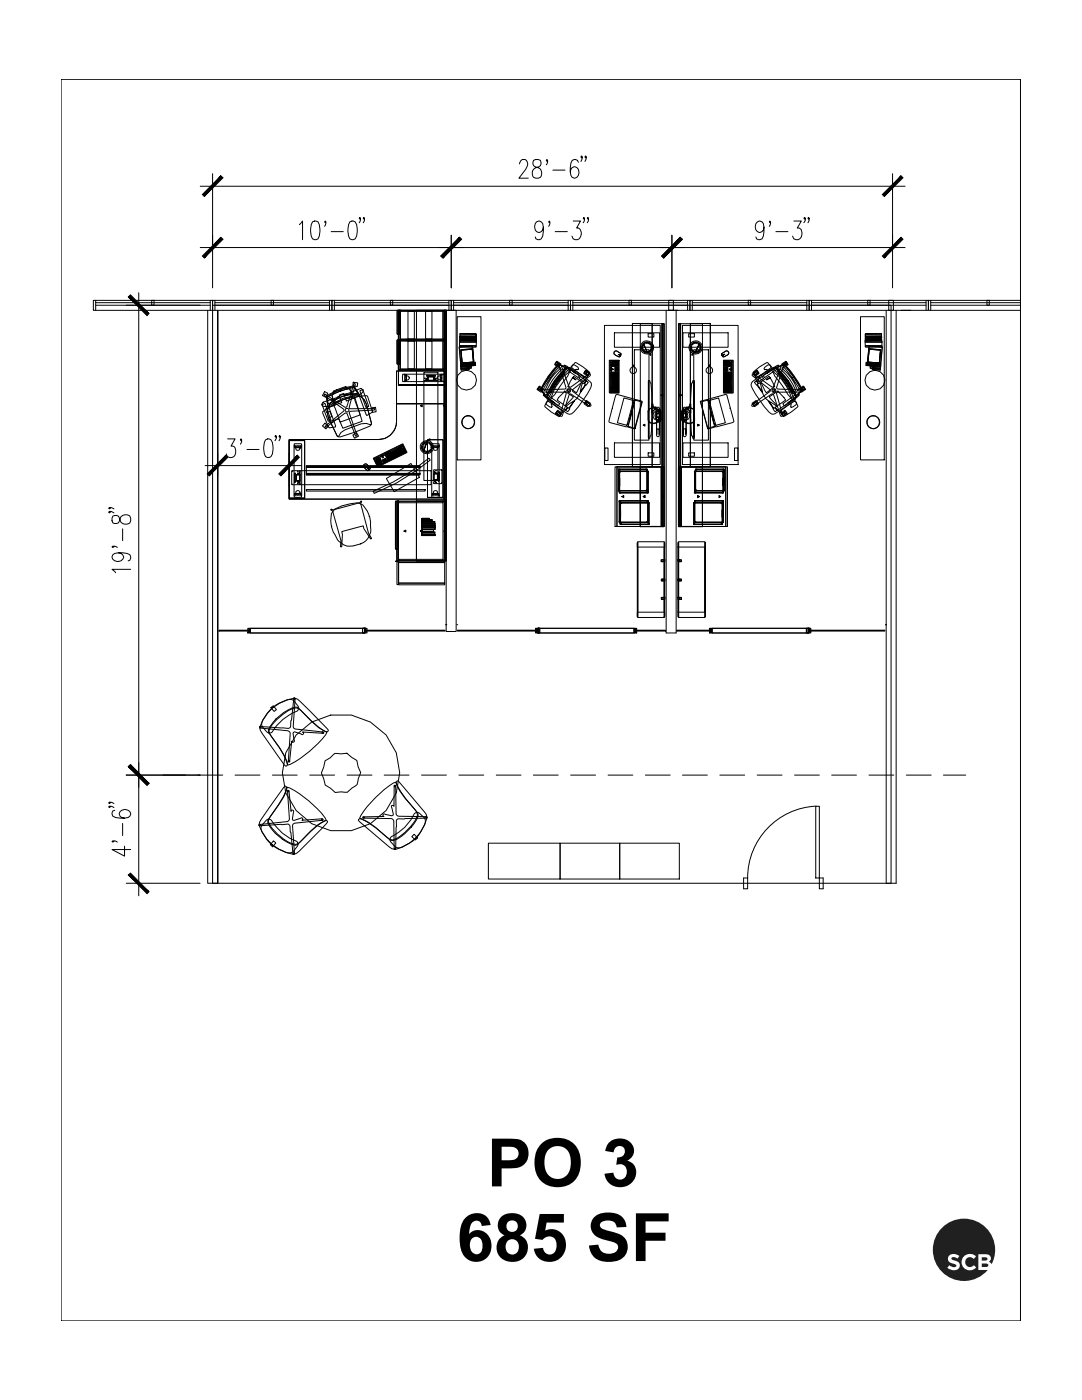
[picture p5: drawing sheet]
<svg xmlns="http://www.w3.org/2000/svg" width="216mm" height="279mm" viewBox="0 0 216 279" stroke-linecap="round" stroke-linejoin="round" font-family="sans-serif">
<defs><g id="words">
<g font-size="13.3">
<text x="97.2" y="236.8">PO 3</text>
<text x="91.1" y="251.7">685 SF</text>
</g>
</g></defs>
<g fill="none" stroke="#000" stroke-width=".2">
<path d="M12.2 15.8h191.4v247.8h-191.4zM40 37.2h140.6M42.4 34.7v22.7M103.7 32.7l.3-.7 .2-.2h.6a1.23 1.23 0 0 1 .1 2l-1.4 1.8h1.9M106.5 32a.93 .93 0 0 0 .8 1.4 1.12 1.12 0 0 1 .8 1.1 1.12 1.12 0 0 1-.7 1.1h-.5a1.11 1.11 0 0 1-.7-1.1 1.11 1.11 0 0 1 .8-1.1l.5-.1a.77 .77 0 0 0 .5-.8 .77 .77 0 0 0-.6-.7zM109.1 32.2l-.1-.2 .1-.2a.84 .84 0 0 1-.1 1.1M110.3 34h2.4M115.4 32.4l-.2-.4-.3-.2-.7 .2a3.9 3.9 0 0 0 0 3.4l.4 .2a1.17 1.17 0 0 0 .9-1.2 1.17 1.17 0 0 0-.9-1.1l-.4 .1-.3 .4-.1 .5M116.2 31.3l-.2 .2-.1-.2 .1-.2a.9 .9 0 0 1-.1 1.1M117 31.3l-.2 .2-.1-.2 .1-.2a.9 .9 0 0 1-.1 1.1M178.1 34.7v22.7M18.6 59.9h23.8v2h-23.8z"/>
<path d="M19.1 59.9v2M27.7 58.4v120.4M30.3 59.9h.4v1h-.4zM40 49.4h140.6M42 59.9v2M42.4 59.9h23.9v2h-23.9zM42.9 59.9v2M54.1 59.9h.5v1h-.5zM59.7 44.8l.7-.7v3.7M62.4 44.3l.4-.2 .7 .2a3.9 3.9 0 0 1 0 3.4l-.5 .1-.6-.1a3.9 3.9 0 0 1 0-3.4zM64.9 44.5l-.1-.2 .1-.2a.85 .85 0 0 1-.1 1.1M65.7 59.9v2"/>
<path d="M66.1 46.2h2.4M66.2 59.9h23.8v2h-23.8zM66.7 59.9v2M69.8 44.3l.7-.2a1.84 1.84 0 0 1 .8 2.1l-.1 .9-.3 .6-.4 .1-.7-.1a3.9 3.9 0 0 1 0-3.4zM71.9 43.6l-.1 .1-.1-.1 .1-.2a.84 .84 0 0 1-.1 1.1M72.7 43.6l-.1 .1-.1-.1 .1-.2a.84 .84 0 0 1-.1 1.1M77.9 59.9h.5v1h-.5zM89.6 59.9v2M90 59.9h23.8v2h-23.8zM90 46.9v10.5M90.5 59.9v2M101.7 59.9h.5v1h-.5z"/>
<path d="M108.4 45.3a.98 .98 0 0 1-.9 1.1 1.19 1.19 0 0 1-.8-1.2 1.19 1.19 0 0 1 .9-1.1l.7 .5a4.3 4.3 0 0 1-.3 3.1l-.6 .1-.5-.1-.1-.4M109.6 44.5l-.1-.2 .1-.2a.85 .85 0 0 1-.1 1.1M110.8 46.2h2.4M113.4 59.9v2M113.8 59.9h23.9v2h-23.9zM114.3 59.9v2M114.4 44.1h1.4l-.7 1.4h.3a1.34 1.34 0 0 1-.2 2.3 .8 .8 0 0 1-1.1-.7M116.6 43.6l-.1 .1-.1-.1 .1-.2a.84 .84 0 0 1-.1 1.1M117.4 43.6l-.1 .1-.1-.1 .1-.2a.84 .84 0 0 1-.1 1.1M125.5 59.9h.5v1h-.5zM133.4 59.9h1v2h-1zM134.1 46.9v10.5"/>
<path d="M137.2 59.9v2M137.7 59.9h23.8v2h-23.8zM138.1 59.9v2M149.3 59.9h.5v1h-.5zM152.4 45.3l-.1 .6-.2 .3a.79 .79 0 0 1-1.3-.3 1.15 1.15 0 0 1 .8-1.8l.5 .2a3.5 3.5 0 0 1 0 3.4l-.7 .1-.4-.1-.2-.4M153.6 44.5l-.1-.2 .1-.2a.85 .85 0 0 1-.1 1.1M154.8 46.2h2.4M158.4 44.1h1.5l-.8 1.4h.4a1.34 1.34 0 0 1-.3 2.3 .8 .8 0 0 1-1-.7M160.7 43.6l-.2 .1-.1-.1 .1-.2a.72 .72 0 0 1-.1 1.1M161 59.9v2M161.5 59.9h23.8v2h-23.8zM161.5 43.6l-.2 .1-.1-.1 .1-.2a.84 .84 0 0 1-.1 1.1"/>
<path d="M161.9 59.9v2M173.1 59.9h.5v1h-.5zM177.3 59.9h1v2h-1zM184.8 59.9v2M185.7 59.9v2M196.9 59.9h.5v1h-.5zM203.6 59.9h-18.3v2h18.3M19.1 60.4h22.9M19.1 60.9h22.9M41.4 61.9v114.4h2v-114.4M42.4 60.9h135.4v115.4h-135.4zM42.9 60.4h22.8"/>
<path d="M42.9 60.9h22.8M64.7 78.7h.1l4 2.6h.2l.2-.1 1.4-4.6 .2-.1 .1 .2-1.2 4.8h5v.3l-4.9 .4-.1 .2 1.5 4.5-.1 .1h-.1l-1.7-4.4-.2-.2h-.2l-3.9 2.9-.1-.1v-.1l3.8-3.2-.1-.2-4-2.8zM64.8 78.1l.6 .4-.4 .8-.7-.3zM65.1 79l1.7-.9 1.9-.7 2-.4 1.1 1.9-.1 .2a10.6 10.6 0 0 0-6 2.2l-.3-.1zM65.3 79.2a8.3 8.3 0 0 1 5.4-1.9l1.1 1.5a11.1 11.1 0 0 0-6.3 2.4l-.2-1.1zM65.4 79.2l2.5-1.2 2.6-.7 .2 .1 .7 1.1-.8 .1 .3 1.5 1 2.7-4 1.4-1-2.7-.7-1.3-.7 .4zM66.3 78.7l3.3-1.1 .2 .1 .4 .6 .2 .7-3.6 1.4-.5-.7zM66.5 79.8l.9-.3-.1-.3 1.3-.5 .5-.1 .1 .2 .9-.3 .4 1 .3-.1 1.5 4.7-3.9 1.4-.8-1.9-1.2 .3 .1 .3-.5 .2-.4-1 .6-.3-.4-1-.6 .2-.3-.7 2-.7zM66.5 78.1l2.5-1 .1 .5h.6l.1 .1 .6 1.3a2.38 2.38 0 0 0-1.7-.3l-.1-.2-.9 .3v.3a2.3 2.3 0 0 0-1.1 1.2l-.3-.6v-.7l.1-.3 .4-.2zM66.7 60.4h22.9M66.7 60.9h22.9M68.7 78.8l3.3-1.3 .5 .4-.1 .4-1 .8-2.3 1z"/>
<path d="M70.5 76.3l.9 .1-.1 .7-.9-.1zM71.8 78l.6-.2 1.2 3.3-.6 .2zM71.8 79.1l1.4-.1 .2 .2 .9 3.1-1.1 .6zM79.1 74h9.5v6.6h-9.5zM79.2 61.9h.6v4.8v-4.8h-.3v6h.3v-6v6h-.3v-6h.3v4.8h-.6zM79.2 61.9h.6v4.8h-.6zM79.2 67.9h.6v4.7v-4.7v4.7h-.6zM79.2 67.9h.6v4.7h-.6zM79.5 61.9h9.5v11.9h-9.5zM79.5 76.9h9.5zM79.5 73.8h9.5v3.1h-9.5zM79.5 67.9h.3v5.9h-.3z"/>
<path d="M79.8 61.9v4.8zM79.8 67.9v4.7zM79.9 61.9h8.8v.2h-8.8zM79.9 67.6h8.8v.3h-8.8zM79.9 67.9h8.8v.2h-8.8zM79.9 73.6h8.8v.2h-8.8zM80.3 74.7l.8 .1v.1h-.3l.3 .1v.9h-.3h.3v.2l-.8 .1zM80.8 74.7h7.4v1.5h-7.4zM80.9 67.9l.4-.3v.5zM81.4 62.1h1.3v5.5h-1.3zM81.4 68.1h1.3v5.5h-1.3zM83.1 61.9h5.6v38.1h-5.6z"/>
<path d="M84.6 75.9h2.8v20h-2.8zM84.7 74.3h2.6l.1 1.6h-.4v-.2h-.2v-.3v.5h-.2v-.8h-1.3v.8h-.2v-.5v.3h-.1l-.1 .2h-.3zM84.7 74.3h.1M84.8 75.4v.2zM84.9 62.1h1.3v5.5h-1.3zM84.9 68.1h1.3v5.5h-1.3zM85.1 74.9h1.7l.1 .1zM85.3 75h.1M85.3 75.2l1.3-.1v.8h-1.2zM85.4 75.2h1.2v.7h-1.2zM85.4 75.2h1.2v.7h-1.1zM86.8 75.1h.1"/>
<path d="M87.2 75.4v.2zM87.2 74.3l.1 .1zM87.8 74.8l.8-.1v1.5l-.8-.1v-.2h.4h-.4v-.9h.4l-.4-.1zM88.4 62.1h.3v5.5h-.3zM88.4 68.1h.3v5.5h-.3zM88.6 61.9h.4v38.1h-.4zM88.7 61.9h.3v38.1h-.3zM89 61.9h2v64.1h-2zM90.5 60.4h22.9M90.5 60.9h22.9M91.2 63.2h4.8v28.6h-4.8zM91.6 69.2l2.7-.2 .3 3.3-2.7 .3z"/>
<path d="M91.7 69.3l2.5-.3 .2 3.3-2.5 .2zM91.7 68h3.4l-.1 1.3h-3.3zM91.7 66.6h3.3v.5h-3.3h3.3v-.4zM91.7 68h3.3v.3h-3.3zM91.7 69h3.3v.2h-3.3zM91.7 67.7h3.3v.3h-3.3h3.3v-.2zM91.7 67.4h3.3v.3h-3.3h3.3v-.2zM91.7 67.1h3.3v.3h-3.3h3.3v-.2zM91.8 66.6h3.2v.5h-3.2zM91.8 67.8h3.2v.2h-3.2zM91.8 67.5h3.2v.2h-3.2zM91.8 67.1h3.2v.3h-3.2z"/>
<path d="M91.9 72.9l3-.3-2.9 .3v.3l2.9-.3-3 .3zM91.9 72.6l3-.3-3 .3 .1 .2 2.9-.2-3 .3zM91.9 69.8l2.4-.2 .2 2.7-2.3 .2zM91.9 73.2l2.1-.2 .1 .5-2.1 .2zM91.9 72.6l2.9-.2v.2l-2.8 .2zM92 69.9l2.2-.2 .3 2.6-2.3 .1zM92 73.5l1.6-.1v.3l-1.6 .1zM92 73.4l1.6-.1v.4l-1.6 .2zM92 73.2l2-.1v.3l-2 .2zM92 72.9l2.8-.2v.2l-2.8 .3zM107.5 77.2l.2-.2 .7 .6-.5 .7-.8-.6 .2-.2 .6 .4-.6-.4 .2-.2 .6 .4zM109.1 79.2l.1 .1-.1 .1z"/>
<path d="M109.3 79.9l.3-.3 .9 .7-.5 .3 .2 .5-.1 .2-.4-.1-.7-.6zM109.8 79.8l.9 .6zM111.1 72.1l.8 .5-.5 .7-.7-.5 .1-.2 .6 .4-.6-.5 .2-.2 .6 .4-.6-.4zM111.3 72.8l.2-.2 .9 .5 .2-.2 .5 .2 2.6 1.8-.3 .5-2.7-1.9 .1 .3-.5-.2a10.8 10.8 0 0 0-3.3 4.7l.4 .4h-.3l2.6 1.9-.3 .4-2.6-1.8-.4-.3 .1-.3-.6-.7a15 15 0 0 1 3.4-5.1zM111.3 73.4l.3-.1 .3 .1a9.9 9.9 0 0 0-3.2 4.6l-.2-.2v-.3l1.3-2.1zM111.4 72.9l.2-.2 1.2 .7 .3-.2 .4 .4a24.3 24.3 0 0 0-4.1 5.9l-.5-.3v-.3l-1-1a15.9 15.9 0 0 1 3.5-5zM111.5 72.7l.9 .5 .4-.2 .3 .4-.3 .4a27.8 27.8 0 0 0-3.4 4.9l-.3 .4-.5-.1v-.5l-.7-.6 .3-.3a24.6 24.6 0 0 1 3.1-4.5zM111.5 72.7l1.3 .7 .3-.2 .4 .4 .1 .5a11 11 0 0 0-3.7 5.3l-.5 .1-.5-.3v-.3l-1-1a18.9 18.9 0 0 1 3.6-5.2zM111.7 72.9h.3l1.5 4.3 .2 .1 3.8-2.7h.2l.1 .4-3.5 2.8-.1 .1 .1 .2 3.6 2.7-.1 .3h-.2l-3.9-2.5-1.5 4.4-.4 .1v-.2l1.2-4.4-.1-.1-4.6-.2-.2-.1 .1-.3 4.6-.2 .1-.1-1.3-4.4zM111.9 74.4l1.7-1.1 1.4 .9 2.7 1.9 .3 .4v.4a15.4 15.4 0 0 1-4 5.7l-.4 .1-.4-.1-2.8-1.9-1.2-1.1a8.2 8.2 0 0 1 2.7-5.2zM112.3 74.3l.3 .2-1.1 1.1-.8 1.2-.8 1.5-.3-.2a8.5 8.5 0 0 1 2.7-3.8zM112.6 73.7l.2-.1a25.5 25.5 0 0 0-3.6 5.2l1.6-2.8z"/>
<path d="M112.6 78l1.8 1.2-1.6 1.8-1.6-1.2zM112.7 74.1l-1.8 2.4-1.3 2 1.3-1.9zM113.2 73.3l.1 .2zM113.3 77.9l.2-.1 .2 .2-.2 .1zM113.6 73.6l3.4 2.4-.5 .5-.3-.1-.4 1.8 1-1.4-.1-.1 .2-.7 .5 .3-3.8 5.2 .1 .1-.4 .6-.5-.3 .6-.5h.1l1.1-1.4-1.7 1.1 .3 .2-.3 .7-3.5-2.5 .4 .3 3.5-4.7 .7-1.2zM114.1 73l.2-.2 .4 .1 .6 .4 .1 .3-.1 .2-.4-.1-.3 .6-.9-.6zM114.3 72.8l.5-.5a8.7 8.7 0 0 1 2.8 2l-.5 1h-.2l-2.7-1.9-.2-.1zM114.3 74.1l.6 .4zM114.3 60.4h22.9M114.3 60.9h22.9M114.5 75.1l1.6 1.1-1.1 2.2-1.7-1.3 1-1.7 .6 .4-.6-.4zM116 74.8l.5 .4-.2 .3 .4 .3-.2 .4-1-.7z"/>
<path d="M116.8 74l.6 .5-.6-.5 .1-.1 .8 .5-.5 .7-.7-.6 .1-.2 .6 .5-.6-.5zM117 79.9l.8 .6-.5 .7-.8-.6 .2-.2 .6 .4-.6-.5 .1-.2 .7 .4-.6-.4zM120.6 64.9h11.1v27.8h-11.1zM121.6 71.9h1.9v6.5h-1.9zM121.7 72h1.7v6.4h-1.7zM121.8 72.1l.5-.1v.3h-.4zM121.8 75.6l.2-.1v1.7l-.2-.1zM121.8 75.1l.2-.1v.5l-.2-.1zM121.8 77.5h.2v.4h-.2zM121.8 77.9h.2v.4h-.2zM121.8 74.3h.2v.3h-.2zM121.8 74.7h.2v.3h-.2z"/>
<path d="M121.8 77.2h.2v.2h-.2zM121.8 73.6h.2v.2h-.2zM121.8 73.3h.2v.2h-.1zM121.8 72.6h.2v.2h-.2zM121.8 72.3h.2v.2h-.2zM121.9 72.9h.1v.2h-.2zM121.9 73.8h.1v.3h-.2zM122.1 77.6h.2v.7h-.2zM122.1 74.3h.2v.5h-.2zM122.1 75.4h.2v.2h-.2zM122.1 76.8h.2v.2h-.2zM122.1 75.9h.2v.3h-.2z"/>
<path d="M122.1 75.7h.2v.2h-.2zM122.1 75.1h.2v.3h-.2zM122.1 73.6h.2v.2h-.2zM122.1 76.2h.2v.3h-.2zM122.1 76.5h.2v.3h-.2zM122.1 77.1h.2v.2h-.2zM122.1 77.3h.2v.3h-.2zM122.1 74.8h.2v.3h-.2zM122.1 72.6h.2v.2h-.2zM122.1 72.3h.2v.2h-.2zM122.1 72.9h.2v.2h-.2zM122.4 76.1h.2v.2h-.2z"/>
<path d="M122.4 77.8h.2v.5h-.2zM122.4 74.3h.2v.3h-.2zM122.4 77.5h.2v.2h-.2zM122.4 77.2h.2v.2h-.2zM122.4 76.4h.2v.2h-.2zM122.4 75.8h.2v.2h-.2zM122.4 75.3h.2v.1l-.2 .1zM122.4 75h.2v.2h-.2zM122.4 72.9h.2v.2h-.2zM122.4 75.5l.2 .1v.2h-.2zM122.4 74.7h.2v.2h-.2zM122.4 72.3h.2v.2h-.2z"/>
<path d="M122.4 76.9l.2 .1v.2l-.2-.1zM122.4 76.7h.2v.2h-.2zM122.4 72.6h.2v.2h-.2zM122.4 72.1l.2-.1v.3h-.2zM122.6 66.4h9v2.9h-9zM122.6 70.1l.4-.1 .3 .2a.71 .71 0 0 1 .6 .6l-.1 .2-.5-.3 .5 .3-.2 .2-.7-.2a.5 .5 0 0 1-.3-.9zM122.6 70.1a1.1 1.1 0 0 1 1.3 .6l-.2 .4-.1 .1h-.2a.72 .72 0 0 1-.8-1.1zM122.7 76.5h.2v.3h-.2zM122.7 76.2h.2v.3h-.2zM122.7 75.7h.2v.2h-.2zM122.7 75.4h.2v.2h-.2zM122.7 76.8h.2v.2h-.2z"/>
<path d="M122.7 74.8h.2v.3h-.2zM122.7 73.3h.2v.2h-.2zM122.7 72.9h.2v.2h-.2zM122.7 75.1h.2v.3h-.2zM122.7 74.5h.2v.3h-.2zM122.7 72.1l.2-.1v.3h-.2zM122.7 75.9h.2v.3h-.2zM122.7 74.3h.2v.2h-.2zM122.7 73.8h.2v.3h-.2zM122.7 77.1h.2v.2h-.2zM122.7 77.3h.2v.3h-.2zM122.7 73.6h.2v.2h-.2z"/>
<path d="M122.7 72.6h.2v.2h-.2zM122.7 72.3h.2v.2h-.2zM122.7 77.9h.2v.4h-.2zM122.7 77.6h.2v.3h-.2zM122.9 78.8l.3-.1 3.2 .9 .3 .3 .2-.1 1.2 .3-1.4 5.5-1.3-.3-.1-.3-.4 .2-3.4-1zM123 77.2h.2v.2h-.2zM123 76.9h.2l-.1 .3h-.1zM123 76.4h.2v.2h-.2zM123 76.1h.2l-.1 .2h-.1zM123 75.5h.2l-.1 .3h-.1zM123 75.3h.2v.1l-.2 .1zM123 76.7h.2v.2h-.2z"/>
<path d="M123 75.8h.2v.2h-.2zM123 73.3h.2l-.1 .2h-.1zM123 72.6h.2v.2h-.2zM123 72.3h.2v.2h-.2zM123 74.3h.2v.3h-.2zM123 77.8h.2v.2h-.2zM123 77.5h.2v.2h-.2zM123 75h.2v.2h-.2zM123 73.8h.2l-.1 .3h-.1zM123 73.6h.2v.2h-.2zM123 72.9h.2v.2h-.2zM123 74.7h.2l-.1 .2h-.1z"/>
<path d="M123 78.1h.2v.2h-.2zM123 72l.2 .1v.2h-.2zM123.2 75.7l.2 .2h-.2zM123.2 76.6h.2v.2h-.2zM123.2 75.5l.2-.1v.2h-.2zM123.2 73.6l.2 .2h-.2zM123.2 73.3h.2v.2h-.2zM123.2 72.3h.2v.2h-.2zM123.2 76.9h.2v.2zM123.2 77.8h.2v.2h-.2zM123.2 74.9l.2-.1v.3h-.2zM123.2 72.1l.2-.1v.3h-.2z"/>
<path d="M123.2 78.1h.2v.2h-.2zM123.2 76.3h.2v.2h-.2zM123.2 76h.2v.2h-.2zM123.2 75.1h.2v.3h-.2zM123.2 74.6l.2-.1v.3h-.2zM123.2 73.9h.2v.2h-.2zM123.2 74.3h.2v.2h-.2zM123.2 72.9h.2v.2h-.2zM123.2 72.6h.2v.2h-.2zM123.3 77.5l.1 .2h-.2zM123.3 77.2h.1v.2h-.2zM123.5 70.8l.3 .1z"/>
<path d="M124.5 79.4l1.9 .5-1.3 5-1.9-.5zM126.2 64.6h3.9v28.5h-3.9zM126.3 72.9h.1v.3a.66 .66 0 0 1 .5 1 .66 .66 0 0 1-1.1 0 .66 .66 0 0 1 .5-1zM126.6 69.8h2.9v18h-2.9zM126.7 79.8l1.4 .4-1.4 5.3-1.4-.4zM127.8 64.6h4.4v40.5h-4.4zM128.2 69.9l1.2 .4a.98 .98 0 0 1-1.2-.4zM128.3 68.3a1.33 1.33 0 0 1 1.9 .3 1.33 1.33 0 0 1-.4 1.9l.1 .4h-.2l-.1-.3a1.33 1.33 0 0 1-1.7-.6 1.33 1.33 0 0 1 .4-1.7zM128.4 68.7l.2-.2 .1 .1a.83 .83 0 0 0-.4 1l-.2 .1v-.3zM128.8 68.4a.94 .94 0 0 1 1.2 .4l-.2 .1a.79 .79 0 0 0-.9-.4zM129.2 70.4l-.8-1.9 .8 1.9M129.3 66.6h1.2v.7h-1.2z"/>
<path d="M129.4 76h.3v.4l.2 .1a59.8 59.8 0 0 1 0 10.5h-.2v.5h-.3zM129.4 76.2l.1 11zM129.9 69.1l.1-.1a.98 .98 0 0 1-.4 1.2l-.1-.1a.83 .83 0 0 0 .4-1zM131.9 78.9l.3-.2v.4zM132.1 64.6h.4v28.5h-.4zM132.2 64.6h.3v40.5h-.3zM132.9 61.9v64.4h2v-64.4M133.3 61.9h2M135.4 64.6h.3v40.5h-.3zM135.4 64.6h.4v28.5h-.4zM135.6 78.7l.4 .2-.4 .2zM135.7 64.6h4.5v40.5h-4.5z"/>
<path d="M136.2 64.9h11.1v27.8h-11.1zM136.3 66.4h9v2.9h-9zM137.4 66.6h1.2v.7h-1.2zM137.8 64.6h3.9v28.5h-3.9zM137.9 69l.4 1.2a.98 .98 0 0 1-.4-1.2zM137.9 68.4a1.33 1.33 0 0 1 2.2 .7 1.33 1.33 0 0 1-1.8 1.5l-.3 .3 .2-.4a1.26 1.26 0 0 1-.3-2.1zM138.1 68.6l.8-.3 .2 .1v.1a.83 .83 0 0 0-1 .4l-.1-.1zM138.1 60.4h22.9M138.1 60.9h22.9M138.2 76h.4l-.1 11.5h-.3v-.5h-.2l-.1-1.2a58.7 58.7 0 0 1 .1-9.3l.2-.1zM138.4 69.8h3v18h-3zM138.6 70.1h.5l.6-.2a.98 .98 0 0 1-1.2 .4z"/>
<path d="M138.7 70.4l.9-1.9-.9 1.9M139.4 68.5a.98 .98 0 0 1 .4 1.2l-.2-.1a.83 .83 0 0 0-.3-1zM141.5 72.9h.1v.3a.66 .66 0 0 1 .5 1 .66 .66 0 0 1-1.1 0 .66 .66 0 0 1 .4-1zM141.5 79.9l1.9-.5 1.3 5-1.9 .5zM144 70.6l.7-.5a.45 .45 0 0 1 .7 .2 .45 .45 0 0 1-.5 .7l-.6 .2zM144 70.6l.7-.4a.46 .46 0 0 1 .7 .1 .46 .46 0 0 1-.4 .7l-.7 .2-.2-.2 .5-.3-.5 .3zM144.1 70.9l.3-.1zM144.4 71.9h1.9l-.1 6.5h-1.8zM144.4 72h1.8v6.4h-1.8zM144.5 75.7h.2v.2h-.2zM144.5 76.6h.2v.2zM144.5 75.4h.2v.2h-.2z"/>
<path d="M144.5 73.6h.2v.2h-.2zM144.5 73.3h.2v.2zM144.5 72.3h.2v.2h-.2zM144.5 76.9h.2l-.1 .2zM144.5 77.8h.2v.2h-.2zM144.5 77.5h.2v.2h-.2zM144.5 74.8h.2v.3zM144.5 72h.2v.3zM144.5 78.1h.2v.2h-.2zM144.5 77.2h.2l-.1 .2zM144.5 76.3h.2v.2zM144.5 76h.2v.2h-.2z"/>
<path d="M144.5 75.1h.2v.3h-.2zM144.5 74.5h.2v.3zM144.5 73.9l.2-.1v.3h-.2zM144.5 74.3l.2 .2zM144.5 72.9h.2v.2zM144.5 72.6h.2v.2zM144.7 77.2h.2v.2h-.2zM144.7 76.9l.2 .1v.2h-.2zM144.7 76.4h.2v.2h-.2zM144.7 76.1h.2v.2h-.2zM144.7 75.5l.2 .1v.2h-.2zM144.7 75.3h.2v.2h-.2z"/>
<path d="M144.7 76.7h.2v.2h-.2zM144.7 75.8h.2v.2h-.2zM144.7 73.3h.2v.2h-.2zM144.7 72.6h.2v.2h-.2zM144.7 72.3h.2v.2h-.2zM144.7 74.3h.2v.3h-.2zM144.7 77.8h.2v.2h-.2zM144.7 77.5h.2v.2h-.2zM144.7 75h.2v.2h-.2zM144.7 73.8l.2 .1v.2h-.2zM144.7 73.6h.2v.2h-.2zM144.7 72.9h.2v.2h-.2z"/>
<path d="M144.7 74.7h.2v.2h-.2zM144.7 78.1h.2v.2h-.2zM144.7 72h.2v.3h-.2zM145 76.2h.2v.3h-.2zM145 75.7h.2v.2h-.2zM145 75.4h.2v.2h-.2zM145 76.8h.2v.2h-.2zM145 74.8h.2v.3h-.2zM145 72.9h.2v.2h-.2zM145 75.1h.2v.3h-.2zM145 75.9l.2 .1v.2h-.2zM145 74.3h.2v.2h-.2z"/>
<path d="M145 77.1h.2v.2h-.2zM145 77.3l.2 .1v.2h-.2zM145 73.6h.2v.2h-.2zM145 72.6h.2v.2h-.2zM145 72.3h.2v.2h-.2zM145 77.9h.2v.4h-.2zM145 77.6h.2v.3h-.2zM145 76.5h.2v.3h-.2zM145 73.3h.2v.2h-.2zM145 74.5h.2v.3h-.2zM145 72l.2 .1v.2h-.2zM145 73.8h.2v.3h-.2z"/>
<path d="M145.3 76.1h.2v.2h-.2zM145.3 77.8h.2v.5h-.2zM145.3 74.3h.2v.3h-.2zM145.3 77.5h.2v.2h-.2zM145.3 77.2h.2v.2h-.2zM145.3 76.4h.2v.2h-.2zM145.3 75.8h.2v.2h-.2zM145.3 75.3h.2v.2h-.2zM145.3 75h.2v.2h-.2zM145.3 72.9h.2v.2h-.2zM145.3 75.5h.2v.3h-.2zM145.3 74.7h.2v.2h-.2z"/>
<path d="M145.3 72.3h.2v.2h-.2zM145.3 76.9h.2v.3h-.2zM145.3 76.7h.2v.2h-.2zM145.3 72.6h.2v.2h-.2zM145.3 72h.2v.3h-.2zM145.5 77.6l.3 .1v.6h-.3zM145.5 74.3h.3v.5h-.3zM145.5 75.7h.3v.2h-.3zM145.5 76.2h.3v.3h-.3zM145.5 77.1h.3v.2h-.3zM145.5 74.8h.3v.3h-.3zM145.5 72.6h.3v.2h-.3z"/>
<path d="M145.5 72.1l.5-.1v.3h-.4zM145.6 75.4h.2v.2h-.3zM145.6 76.8h.2v.2h-.3zM145.6 75.9h.2v.3h-.3zM145.6 75.1h.2v.3l-.3-.1zM145.6 73.6h.2v.2h-.3zM145.6 76.5h.2v.3l-.3-.1zM145.6 77.3l.2 .1v.2h-.3zM145.6 72.3h.2v.2h-.3zM145.6 72.9h.2v.2h-.3zM145.8 75.6l.2-.1v1.7l-.2-.1zM145.8 75.1l.2-.1v.5l-.2-.1z"/>
<path d="M145.8 77.5h.2v.4h-.2zM145.8 77.9h.2v.4h-.2zM145.8 74.3h.2v.3h-.2zM145.8 74.7h.2v.3l-.2-.1zM145.8 72.9h.2v.2h-.2zM145.8 73.8h.2v.3l-.2-.1zM145.8 77.2h.2v.2h-.2zM145.8 73.6h.2v.2h-.2zM145.8 73.3h.2v.2h-.2zM145.8 72.6h.2v.2h-.2zM145.8 72.3h.2v.2h-.2zM150.2 74.6l4 2.7 1.7-4.4h.4v.2l-1.4 4.3 .1 .1 .2 .1 4.4 .2 .2 .3-.2 .1-4.6 .2 1.2 4.5-.1 .2-.4-.1-1.4-4.3-.1-.1-3.9 2.5h-.2l-.1-.3 3.7-2.7v-.2v-.1l-3.6-2.8z"/>
<path d="M150.2 74.4l.8-.5 .2 .1-.7 .5 .7-.5 .1 .3-.6 .5 .6-.5 .2 .2-.8 .6-.4-.5 .1-.1-.1 .1zM150.2 76.1l2.7-1.9 1.4-.9a8.7 8.7 0 0 1 4.4 6.3l-4 3-.4 .1-.4-.1a16.2 16.2 0 0 1-4-5.7zM150.4 74.2l1.2-1 1.4-.8h.2a1.02 1.02 0 0 1 .6 1l-2.9 2-.6-.9zM150.5 76.3l.5-.3 .3 .7-.2 .1 1 1.4-.4-1.8-.3 .1-.5-.5 3.4-2.4-.4 .3 .7 1.2 3.5 4.7 .4-.3-3.4 2.5-.4-.7 .3-.2-1.6-1.1 1 1.4h.1l.6 .5-.5 .3-.4-.6 .1-.1zM151.4 75.2l.4-.4 .6 .7-1 .7-.2-.4 .4-.3zM151.8 76.2l1.7-1.1 .1 .3-.6 .4 .7-.4 .9 1.7-1.7 1.3zM152.3 74.9l2.6-1.8 .4-.2 .2 .2 .9-.5a16.9 16.9 0 0 1 3.7 5.3l-.8 .7 .2 .3-.4 .3-2.6 1.8-.3-.4 2.6-1.9h-.3l.4-.4a9.9 9.9 0 0 0-3.3-4.7l-.5 .2 .1-.3-2.6 1.9zM152.6 73.3l.8-.5a1.08 1.08 0 0 1 .8 .9l-.9 .6-.2-.6-.5 .1-.2-.2zM153 74.5l.6-.4zM153.5 79.2l1.7-1.2 1.6 1.8-1.7 1.2zM154.3 77.8h.2l.1 .2-.3 .1zM154.4 73.6l.4-.4 .3 .2 1.2-.7a17.4 17.4 0 0 1 3.7 5.2l-1 1v.3l-.5 .3a25.8 25.8 0 0 0-4.1-5.9z"/>
<path d="M154.4 73.6l.4-.4 .3 .2 1.2-.7a17.9 17.9 0 0 1 3.7 5.2l-1 1v.3l-.5 .3-.5-.1a11.3 11.3 0 0 0-3.7-5.3zM154.6 73.3l.1 .2zM155.1 73.6h.1a22.7 22.7 0 0 1 3.6 5.2 20.5 20.5 0 0 0-3.6-5.1zM155.2 73l.4 .2 .8-.5 .2 .4a24.6 24.6 0 0 1 3.2 4.5l.2 .3-.7 .6v.5l-.5 .1-.3-.4a31.1 31.1 0 0 0-3.7-5.3zM155.2 74.1l1.9 2.5 1.1 1.9-1.2-2zM155.3 74.5l.3-.2a8.5 8.5 0 0 1 2.6 3.8l-.3 .2-.6-1.5-.9-1.2zM156 72.6l.8-.5 .2 .2-.7 .4 .7-.4 .1 .2-.6 .5 .6-.4 .2 .2-.8 .5zM156 73.4l.3-.1 .2 .1 1.6 2 1.3 2.1v.3l-.2 .2a9.9 9.9 0 0 0-3.2-4.6zM158.7 79.2l.1 .2zM159.5 77.6l.8-.6 .1 .2-.6 .5 .6-.4 .2 .2-.6 .4 .6-.4 .1 .2-.8 .6zM161.9 60.4h22.9M161.9 60.9h22.9"/>
<path d="M171.7 63.2h4.7v28.6h-4.7zM172.6 68h3.4v1.3h-3.3zM172.7 66.6h3.2v.5h-3.2zM172.7 66.6h3.2l-3.2 .1v.4h3.2h-3.2zM172.7 68h3.2l.1 .3h-3.3zM172.7 69h3.2l.1 .2h-3.3zM172.7 67.8h3.2v.2h-3.2zM172.7 67.5h3.2v.2h-3.2zM172.7 67.1h3.2v.3h-3.2zM172.7 67.7h3.2l-3.2 .1v.2h3.2h-3.2zM172.7 67.4h3.2l-3.2 .1v.2h3.2h-3.2zM172.7 67.1h3.2l-3.2 .1v.2h3.2h-3.2z"/>
<path d="M172.8 72.6l3 .3-.1 .3-2.9-.3 2.9 .3v-.3zM172.8 72.3l3 .3v.3l-3-.3 2.9 .2v-.2zM172.9 72.7l2.8 .2v.3l-2.9-.3zM172.9 72.4l2.8 .2v.2l-2.8-.2zM173.4 69.6l2.3 .2-.2 2.7-2.4-.2zM173.4 69l2.7 .2-.3 3.4-2.7-.3zM173.4 69.7l2.3 .2-.2 2.5-2.3-.1zM173.5 69l2.5 .3-.3 3.2-2.5-.2zM173.7 73l2 .2v.5l-2.1-.2zM173.7 73.1l2 .1-.1 .4-1.9-.2zM174 73.3l1.7 .1v.5l-1.7-.2zM174.1 73.4l1.6 .1-.1 .3-1.5-.1z"/>
<path d="M176.8 61.9v114.4h2v-114.4M179.7 61.9h2M185.7 60.4h17.9M185.7 60.9h17.9M40.9 92.9h19.3M43.4 90.4v4.6M45.4 87.6h1.5l-.8 1.4h.4a1.34 1.34 0 0 1-.3 2.3 .8 .8 0 0 1-1-.7M48.1 88l-.1-.2 .1-.2a.84 .84 0 0 1-.1 1M49.3 89.7h2.4M53 87.8l.7-.2a1.84 1.84 0 0 1 .8 2.1l-.1 .9-.3 .5-.4 .2-.7-.2a3.9 3.9 0 0 1 0-3.3zM55.2 87.1l-.2 .1-.1-.1 .1-.2a.73 .73 0 0 1-.1 1.1M55.9 87.1l-.1 .1-.1-.1 .1-.2a.85 .85 0 0 1-.1 1.1"/>
<path d="M57.7 87.9h3.1v11.5h-3.1zM57.7 87.7h17.9a3.6 3.6 0 0 0 3.5-3.6v-3.5h9.5v19h-30.9zM57.7 90.4v6.7M58.2 94l1.7-.1v.4h-.3v.2h-.2h.5v.2l-.9 .1v1.1l.9 .1v.2h-.5h.2v.2h.3v.3h-1.6zM58.3 96.6v.1zM58.3 94h.1M58.7 89h1.5v9.8h-1.5zM58.7 88.6h1.4v.8h-.2v-.4v.4l-.4-.2-.5 .2v-.4l-.1 .4h-.1zM58.8 98.5h.1v.3l.1-.3h.9v.3v-.3h.2l.1 .7h-1.5zM58.8 94.5v1.7l.1 .1-.1-.1v-1.7l.1-.1zM59 96.1h.1M59 94.5h.1"/>
<path d="M59.1 94.7l.8 .1-.1 1.2-.7-.1zM59.1 94.8h.7l-.1 1.1h-.6zM59.1 94.7h.7v1.2h-.7zM59.4 96.5h.1zM59.4 94.1h.1zM59.9 93.9h26.1v2.8h-26.1zM60.8 99.4h-3.1h3.1M61.1 97.7h23.7v.3h-23.7zM61.1 94.6h22.7v.2h-22.7zM61.1 93.3h22.7v1.2h-22.7zM61.1 92.9h22.7v.2h-22.7zM61.1 94.5l22.7 .1z"/>
<path d="M61.1 93.2l22.7 .1zM61.1 94.5h22.7zM61.1 94.6h22.7zM61.1 93.1l22.7 .1zM64.3 80.7l.6-.2 1.1 3.4-.5 .2zM64.4 82.2l1.1-.8 .2 .1 1.3 3.5-.1 .2-1.2 .2-.2-.2zM64.5 80.3l3.3-1.1 .4 1.1-2.4 .9-1.2-.1-.4-.2zM64.9 84.5l.6 .6-.5 .5-.7-.6zM66.4 80l1.9-.9 2-.5a2.98 2.98 0 0 1 2.8 2l1 4.1-1-.2-1 .1-3.2 1.2-.9 .5-.6 .8-1.9-3.7a2.91 2.91 0 0 1 .9-3.4zM66.4 80l1.9-.9 2-.5a2.98 2.98 0 0 1 2.8 2l1 3.9-.1 .3-.2 .2-2.9 1.2-3 1h-.4l-.2-.2-1.8-3.6a2.91 2.91 0 0 1 .9-3.4zM70.4 86.8l.8-.4 .3 .6-.8 .5zM72.6 92.8a.58 .58 0 0 1 .5-.2 .58 .58 0 0 1 .5 .4l.3 .4-.2 .3-.4-.4 .4 .4-.3 .2a1.15 1.15 0 0 1-.8-1.1z"/>
<path d="M72.6 92.8a.52 .52 0 0 1 .5-.2 .52 .52 0 0 1 .4 .4l.4 .4-.4 .5a1.13 1.13 0 0 1-.9-1.1zM73.4 93.5l.3 .1zM74.2 81.4l.7-.1 .2 .9-.8 .1zM74.5 98l3.9-1.8 3.7-2.2 3.5-2.6 .3 .4-2.7 2-4.1 2.6-4.4 2.1zM74.5 91.4l5.8-2.8 .9 1.7-5.8 2.9zM74.6 91.5l5.7-2.8 .8 1.6-5.7 2.8zM74.7 91.6l.2-.1 .2 .5-.1 .1zM75 92.1l.2-.1 .1 .2-.2 .1zM75 91.5l.2-.1 .1 .2-.2 .1zM75.1 92.4l.2-.1 .1 .2h-.2zM75.1 91.7h.2l.1 .2h-.2zM75.2 92l.2-.1 .1 .2-.1 .1z"/>
<path d="M75.2 91.4l.2-.1 .1 .2-.2 .1zM75.2 92.6l.2-.1 .1 .2-.2 .1zM75.4 91.6l.2-.1v.2l-.1 .1zM75.4 92.8h.1l.1 .1-.2 .1zM75.4 92.2h.2v.1l-.1 .2zM75.5 92.5l.2-.1 .1 .2-.2 .1zM75.5 91.9l.2-.1 .1 .2-.2 .1zM75.5 91.2l.2-.1 .1 .3h-.2zM75.6 92.8h.3l-.3 .1zM75.6 91.5l.2-.1 .1 .2-.2 .1zM75.6 92.1l.2-.1 .1 .2-.2 .1zM75.7 92.4l.2-.1 .1 .2-.2 .1z"/>
<path d="M75.7 91.7h.2l.1 .1-.2 .1zM75.9 92l.1-.1 .2 .2-.3 .1zM75.9 92.6h.2l-.2 .2zM75.9 91.1l.2-.1 .1 .1-.3 .1zM76 92.2h.2l.1 .1-.2 .2zM76.1 92.5l.2-.1 .1 .1-.2 .1zM76.1 90.9l.2-.1 .1 .2-.2 .1zM76.2 91.8l.3-.1v.2l-.2 .1zM76.2 91.2l.2-.1 .1 .2-.2 .1zM76.4 92l.1-.1 .1 .3h-.1zM76.4 90.8l.1-.1 .2 .2-.2 .1zM76.5 91.7l.2-.1 .1 .2-.2 .1z"/>
<path d="M76.5 92.3l.2-.1v.1l-.2 .1zM76.6 91.9l.2-.1 .1 .2-.2 .1zM76.7 91.6l.2-.1 .1 .2h-.2zM76.8 92.2l.1-.1 .1 .1-.2 .1zM76.8 90.6l.2-.1 .1 .2-.3 .1zM76.9 90.8l.4-.2 .1 .2-.4 .3zM76.9 91.8l.1-.1 .1 .2-.1 .1zM77 92.1l.2-.2v.2l-.2 .1zM77 91.1l.3-.1 .1 .2-.3 .1zM77.1 95.5l4.9-3 1.7 2.8-5 2.8zM77.1 91.4l.2-.1 .1 .2-.2 .1zM77.1 90.4l.2-.1 .1 .2-.2 .1z"/>
<path d="M77.2 91.7l.4-.2v.2l-.3 .1zM77.3 91.2l.3-.1v.3h-.2zM77.3 90.6l.3-.1v.2l-.2 .1zM77.3 91.9l.3-.1v.1l-.2 .1zM77.3 91l.3-.2v.3h-.1zM77.4 90.3l.4-.2 .1 .2-.4 .2zM77.6 90.5l.2-.1 .1 .2-.2 .1zM77.6 91.1l.2-.1 .1 .2-.2 .1zM77.6 91.4h.2l.1 .2-.2 .1zM77.6 91.7h.2l.1 .1-.2 .1zM77.6 90.8l.2-.1 .1 .2-.2 .1zM77.9 90.4l.2-.1v.2l-.1 .1z"/>
<path d="M77.9 91l.2-.1v.2l-.2 .1zM77.9 90.1l1.4-.7 .1 .1-1.4 .8zM77.9 90.7l.2-.1v.2l-.2 .1zM77.9 91.3l.2-.1v.2l-.2 .1zM77.9 91.6l.2-.1v.2h-.2zM78.1 90.8h.2l.1 .2-.2 .1zM78.1 90.3l.2-.1 .1 .1-.2 .1zM78.1 91.2l.2-.1 .1 .2-.2 .1zM78.1 90.6l.2-.1 .1 .2-.2 .1zM78.1 91.5h.3l-.2 .1zM78.4 90.8l.2-.1 .1 .1-.3 .1zM78.4 90.1l.2-.1 .1 .3h-.2z"/>
<path d="M78.4 91.1l.2-.1 .1 .2-.3 .1zM78.4 90.4l.2-.1 .1 .3h-.3zM78.4 91.4l.2-.1 .1 .1-.3 .1zM78.6 90l.2-.1 .1 .2-.2 .1zM78.6 90.6l.2-.1 .1 .2-.2 .1zM78.6 90.9l.2-.1 .1 .3h-.2zM78.6 90.3l.2-.1 .1 .2-.2 .1zM78.7 91.2l.2-.1v.2l-.2 .1zM78.9 90.5l.2-.1 .1 .2-.2 .1zM78.9 89.9l.2-.1 .1 .2-.2 .1zM78.9 90.8l.2-.1 .1 .2-.2 .1zM78.9 90.2l.1-.1 .2 .2-.2 .1z"/>
<path d="M78.9 91.1l.2-.1 .1 .1-.2 .1zM79.1 90.4l.2-.1 .1 .2-.2 .1zM79.1 89.7h.2l.1 .2-.2 .1zM79.1 90.7l.2-.1 .1 .2-.2 .1zM79.1 90h.2l.1 .2-.2 .1zM79.2 91l.2-.1v.1l-.2 .1zM79.4 90.3l.2-.1 .1 .1-.2 .2zM79.4 89.6l.2-.1 .1 .2-.2 .1zM79.4 90.6l.2-.1 .1 .1-.2 .2zM79.4 90l.1-.2 .2 .2-.2 .1zM79.4 89.3l.2-.1 .1 .2-.2 .1zM79.5 90.8h.1l.1 .1-.2 .1z"/>
<path d="M79.6 89.5l.2-.1 .1 .2-.2 .1zM79.6 89.2l.3-.2 .2 .2-.3 .2zM79.6 90.1l.2-.1 .1 .2-.2 .1zM79.6 90.4l.2-.1 .1 .2-.2 .1zM79.6 89.8l.2-.1 .1 .2-.2 .1zM79.7 90.7h.3l-.2 .1zM79.9 89.4l.5-.3 .2 .2-.6 .3zM79.9 90l.2-.1 .1 .2-.2 .1zM79.9 90.3l.2-.1 .1 .2-.2 .1zM79.9 89.7l.2-.1 .1 .2-.2 .1zM80 90.6l.1-.1 .1 .1-.2 .1zM80 89l.3-.1 .1 .1-.3 .2z"/>
<path d="M80.1 90.2l.2-.1 .1 .2-.2 .1zM80.1 89.6l.5-.2 .1 .1-.5 .2zM80.1 89.9l.2-.1 .1 .2-.2 .1zM80.2 90.5l.2-.2 .1 .2-.2 .1zM80.4 90.1l.2-.1 .1 .2-.2 .1zM80.4 89.7l.3-.1 .1 .2-.3 .2zM80.5 90.3l.2-.1v.1l-.1 .2zM80.6 90l.2-.1 .1 .1-.2 .1zM80.8 90.2l.1-.1 .1 .1-.2 .1zM83.9 81l.3-.2v.4zM84.2 89l.2 .1a.76 .76 0 0 0 .4 .9l-.1 .1a.95 .95 0 0 1-.5-1.1zM84.2 88.3l.4-.2 .9-.1 .1-.4 .3 .1-.2 .3a1.32 1.32 0 0 1 .6 1.9 1.32 1.32 0 0 1-1.9 .4 1.32 1.32 0 0 1-.2-2z"/>
<path d="M84.4 88.6l.7-.4 .3 .1-.1 .1a.97 .97 0 0 0-.9 .5l-.1-.1zM85 90a.85 .85 0 0 0 .9-.4l.2 .1a1.03 1.03 0 0 1-1.2 .5zM85.2 88.1l-.7 2zM85.3 87.8h3.1v11.5h-3.1zM85.6 88.3a1 1 0 0 1 .5 1.2l-.1-.1a.79 .79 0 0 0-.4-.9zM86.1 89h1.5v9.8h-1.5zM86.1 88.6h1.5l-.1 .8h-.1v-.4l-.1 .4h-.3v-.2l-.6 .2v-.4v.4h-.2zM86.2 98.5h.2v.3v-.3h.9v.3l.1-.3h.2v.7h-1.4zM86.5 94.6h.8v1.2l-.8-.1zM86.5 93.8h1.7v2.7h-1.7v-.3h.2v-.2h.3h-.5v-.2h.8v-1.3h-.8v-.2h.5l-.5-.2zM86.6 94.6h.7v1.1h-.7zM86.6 94.6h.7l-.1 1.1h-.6z"/>
<path d="M86.9 96.3l.1 .1zM86.9 93.9h.1zM87.4 94.3l.1 .1zM87.5 95.9h.1M87.5 94.2l.1 .1-.1 1.8 .1-1.8zM88.1 96.4h.1M88.1 93.8v.1zM88.5 80.9l.3-.1v.4zM88.6 81l.4-.2v.4zM109 80.4l.3-.3h.2l2.8 2-.8 1a8.3 8.3 0 0 1-2.8-2zM111.3 81.9l.8 .6-.5 .6-.8-.5 .2-.3 .5 .5-.5-.5 .1-.2 .7 .4-.7-.4zM120.7 89.4h.6v2.5h-.6z"/>
<path d="M122.2 81.5h.1M122.6 88.4h9v2.9h-9zM122.7 93.2h9.3v11.9h-9.3zM123.1 93.2h8.9v11.9h-8.9zM123.4 97.7l.3 .3h-.3zM123.4 93.7h5.8v4.3h-5.8zM123.4 93.7l5.7-.1v4.4h-5.7zM123.4 93.6h.3l-.3 .3zM123.4 93.7h.3l-.2 .2zM123.4 97.7l.3 .2h-.2zM123.4 95.1l.1 1.4zM123.4 93.7h5.6l.1 4.2h-5.6z"/>
<path d="M123.5 99.9h.3l-.2 .3zM123.6 99.9h5.7v4.3l-5.7 .1zM123.6 99.9h5.7v4.4h-5.7zM123.6 94.1l5.7-.1v4.3l-5.7 .1zM123.6 98.1l.3 .2-.3 .1zM123.6 94.1h.3l-.3 .2zM123.6 100h.2l-.1 .2zM123.6 100h5.6v4.2h-5.6zM123.6 94.1h.2l-.1 .2zM123.6 95.5l.1 1.4zM123.6 94h5.7v4.3h-5.7zM123.7 98.1l.1 .2h-.2z"/>
<path d="M123.7 94.1h5.6v4.2h-5.6zM124.1 99.1l.4-.2v.4zM125.3 84.7h.1M125.3 84.6h.1M125.3 84.5h.1M125.4 84.5h.1M126.4 80.8l-.9 3.4zM126.4 80.5h.1M126.4 80.4h.1M126.4 80.3h.1M126.5 80.4h.1M126.5 80.3h.1"/>
<path d="M127.4 82.9h.1M127.8 93.2h4.4v11.9h-4.4zM128.4 99.1l.3-.2v.4zM128.4 84.8l.3-.1v.3zM128.9 93.7h.2v.2zM128.9 97.9l.2-.2v.2zM128.9 98l.3-.3-.1 .3zM128.9 93.6h.2l.1 .3zM129 100l.2-.1 .1 .2zM129 99.9h.3v.3zM129.1 94.1h.1l.1 .1zM129.1 98.3l.2-.1-.1 .1z"/>
<path d="M129.1 94.1l.2-.1v.3zM129.3 98.1v.2l-.2 .1zM129.3 90.4h1.2v.7h-1.2zM129.4 82l-.1 .1zM129.5 81.7a1.6 1.6 0 0 1 1.9 0v.4l-.4 .1a1.11 1.11 0 0 0 0 1.5l.4 .1v.4h-.1a1.24 1.24 0 0 1-2-.3v-1.9zM129.5 81.7a1.07 1.07 0 0 1 1.3-.3 1.07 1.07 0 0 1 .6 1.1l-.5 .2v.3l.2 .3 .4 .1a1.08 1.08 0 0 1-.9 1.1 1.08 1.08 0 0 1-1.2-.8l-.1-1.4zM130 80.6h.3l.1 .6h.5v.2h-.3v.3h.3v.1h-.5l-.1 .6h-.3zM130.6 81.4l.6-.1 .4 .1-.1 .8h-.4l-.1-.5h-.4zM130.6 82.2l.5-.2h.6v.5l-.8 .1h.9v.7h-.6l-.3-.2 .3 .3h.5v.5a1.02 1.02 0 0 1-1.2-.4 1.02 1.02 0 0 1 .1-1.3zM131 82.1l.1 1.1 .4-.1 .1-1v4.6l-.2-1.1h-.3v.2l-.1 .9zM131 82l.1 .1h.4v-.1h.1v4.3l-.1 .7-.2 .2-.3-.2zM131.4 81.6l.4 .2 .1 .4v1.5l-.4 .6 .3-.5-.7-.1h.7v-1.5l-.7-.1 .7-.1z"/>
<path d="M132.1 99.1l.3-.2v.4zM132.2 93.2h.3v11.9h-.3zM135.4 93.2h.3v11.9h-.3zM135.5 98.9l.3 .2-.3 .2zM135.7 93.2h4.5v11.9h-4.5zM136 93.2h8.8v11.9h-8.8zM136 93.2h9.2v11.9h-9.2zM136.1 81.8l.3-.2-.3 .4 .7 .1-.7 .1v1.5h.7l-.7 .1 .3 .5-.4-.6v-1.5zM136.3 88.4h9v2.9h-9zM136.3 82a1.03 1.03 0 0 1 1.3 .9 1.03 1.03 0 0 1-1.3 1v-.5h.4l.3-.3-.3 .2h-.6v-.7h.6l.3 .1-.3-.2h-.4zM136.3 82l.1 .1h.4l.1-.1v5l-.3 .2-.2-.2-.1-.7zM136.4 82.1v1.1l.5-.1v-1v4.6l-.1-1.1-.4 .1-.1 1z"/>
<path d="M136.4 81.4l.1-.1 .9 .1v.3h-.5l-.1 .5h-.4zM136.5 81.7h.1a1.23 1.23 0 0 1 2 .3v1.9l-.1 .3a1.45 1.45 0 0 1-2 0l.1-.4a.7 .7 0 0 0 .6-1.1l-.1-.4-.6-.2zM136.7 81.7a1.05 1.05 0 0 1 1.1-.3 1.05 1.05 0 0 1 .7 .9l.1 1.4a.87 .87 0 0 1-1.1 .8l-.6-.2-.4-.5-.1-.4 .5-.2 .1-.2v-.3l-.6-.2zM137.4 90.4h1.2v.7h-1.2zM137.6 80.6h.2v1.8h-.2l-.1-.6h-.5v-.1h.4v-.3h-.4v-.2l.6-.1zM138.5 87.2v-11v11M138.5 82l.1 .1zM138.6 99.9h5.7l.1 4.3-5.8 .1zM138.6 99.9h5.7v4.4h-5.7zM138.6 94.1l5.7-.1v4.3l-5.7 .1zM138.6 98.1l.3 .2h-.3zM138.6 94l.3 .1-.3 .2z"/>
<path d="M138.6 100h.3l-.2 .2zM138.6 100h5.7v4.2h-5.7zM138.6 99.9h.3l-.3 .3zM138.6 94.1h.3l-.3 .2zM138.6 98.1l.2 .2h-.2zM138.6 94.1h5.7v4.2h-5.7zM138.8 93.7l5.7-.1v4.3l-5.7 .1zM138.8 93.7l5.7-.1v4.4h-5.7zM138.8 97.7l.2 .3h-.2zM138.8 97.7l.2 .2h-.1zM138.8 93.6h.2l-.2 .3zM138.9 93.7h.1l-.1 .2z"/>
<path d="M138.9 93.7h5.5v4.2h-5.5zM139.2 98.9l.3 .2-.3 .2zM139.2 84.7l.3 .1-.3 .2zM139.7 80.1l1.3-.3 .3 .1 .2-.3 3.2-.9 .3 .1 1.4 5.4-3.4 1-.4-.2-.1 .3-1.3 .3zM139.8 80.2l1.4-.4 1.4 5.3-1.4 .4zM140.5 82.9h.1M141.4 80.4h.1M141.4 80.3h.1M141.5 80.8l.9 3.4zM141.5 80.5h.1M141.5 80.4h.1M142.5 84.5h.1"/>
<path d="M142.5 84.6h.1M142.6 84.5h.1M142.6 84.6h.1M142.6 84.7h.1M143.5 98.9l.3 .2-.3 .2zM144.1 99.9h.2v.3zM144.1 94.1h.2v.2zM144.1 98.3l.2-.2v.2zM144.1 94.1l.2-.1 .1 .2zM144.1 99.9l.2 .1v.2zM144.2 98l.3-.3v.3zM144.2 93.6h.3v.3z"/>
<path d="M144.3 95.5v1.4zM144.3 98.1l.1 .2h-.3zM144.3 93.7h.2l-.1 .2zM144.4 97.7l.1 .2h-.2zM144.4 95.1l.1 1.4zM145.7 81.5h.1M146.6 89.4h.6v2.5h-.6zM150.1 80.5l.8-.6 .1 .2-.6 .4 .6-.4 .2 .2-.6 .5 .7-.4v.2l-.7 .6zM155.7 82l2.7-1.9a.96 .96 0 0 1 .8 1 9.6 9.6 0 0 1-2.8 2l-.7-.8zM155.8 82.5l.8-.6 .2 .2-.6 .4 .6-.4 .2 .2-.7 .5 .7-.5 .1 .3-.8 .5-.3-.4v-.1v.1zM157.2 80.4l1-.6zM157.4 80.3l.9-.7a.84 .84 0 0 1 .5 1.2l-.9 .5-.2-.2 .2-.5z"/>
<path d="M21.8 102.1l.2 .1-.2 .2-.1-.2a.73 .73 0 0 1 1 .2M21.8 101.3l.2 .1-.2 .2-.1-.2a.85 .85 0 0 1 1 .2M22.5 103a.93 .93 0 0 0 .4 1.5h.3a1.51 1.51 0 0 0 .9-1.4 1.13 1.13 0 0 1 2 .3v.5a1.11 1.11 0 0 1-1.1 .8 1.11 1.11 0 0 1-1-.9l-.2-.5a.88 .88 0 0 0-1.3-.3zM22.7 109.1l-.2 .2-.1-.2a.84 .84 0 0 1 1 .2M23.6 110.3a1 1 0 0 1 1.1 1 1.21 1.21 0 0 1-1.2 .8 1.21 1.21 0 0 1-1.1-1l.1-.4a3.5 3.5 0 0 1 3.4 0l.2 .7-.2 .4-.3 .1M24.5 105.5v2.4M26.1 113.6h-3.7l.7 .7M66 101.6l.5 .2 5.3-1.5 .3-.3 .1 .1-.2 .4 1.5 5.9 .6 1.1-.1 .1-1.4-2.1-.1-.6-4.3 1.2 .1 .5-.1 2.5h-.2v-1.2l-1.6-5.9zM66.8 101.6l1.4-.6 3.2-.7 1 .5 .9 1.2 .4 1 .2 1.7a3.2 3.2 0 0 1-1.9 3.8 3.7 3.7 0 0 1-4.4-.5l-1.1-1.8-.4-1.4-.1-.9 .1-1.4zM78.9 112h.6v4.7h-.3v-4.7h.3zM78.9 100h.6v11.9h-.3v-11.9h.3v9.6h-.6v-9.6h.6v9.6v-9.6v9.6h-.6zM79.2 100h9.5v11.9h-9.5z"/>
<path d="M79.2 100h.3v11.9h-.3zM79.5 112.1v.3zM79.5 111.9h9.2v.4h-9.2zM79.5 116.4h9.2v.3h-9.2zM79.5 112.3h9.2v4.1h-9.2zM79.5 100h8.9v.3h-8.9zM79.5 111.6h8.9v.3h-8.9zM80.6 106l.4-.2v.4zM83.1 100h5.6v11.9h-5.6zM83.9 106l.3-.2v.4zM84.2 103.5h1.5h-1.5v.1h1.5h-1.5zM84.2 103.6h1.5h-1.5v.2h1.5h-1.5z"/>
<path d="M84.2 105.7h2.4h-2.4v.4zM84.2 106.1l2.4 .1zM84.2 106.2h2.6l-2.6 .1v.3h2.6h-2.6zM84.2 104.1h2.6l-2.6 .1v.3l2.6 .1h-2.6zM84.2 106.6h2.6l-2.6 .1v.1l2.6 .1h-2.6zM84.2 104.6h2.6v.3h-2.6h2.6v.4h-2.6zM84.2 105h2.6v.6h-2.6zM84.2 103.5h1.4v.1h-1.4zM84.2 103.6h1.4v.2h-1.4zM84.2 103.8h2v.3h-2zM84.2 103.8h2.1h-2.1v.3h2.1h-2.1zM84.2 105.7h2.3v.4h-2.3z"/>
<path d="M84.2 106.7h2.5v.1h-2.5zM84.2 104.2h2.5v.3h-2.5zM84.2 106.3h2.5v.3h-2.5zM84.2 104.6h2.5v.7h-2.5zM84.2 105h2.5v.6h-2.5zM88.4 100h.3v11.9h-.3zM88.6 106l.3-.2v.4zM88.6 100h.4v11.9h-.4zM88.7 100h.3v11.9h-.3zM123.6 104l.2 .3-.3-.1zM123.6 104.1l.2 .1h-.1zM123.6 101.3v1.5z"/>
<path d="M123.7 100.4l5.8-.1v4.3h-5.7zM123.7 104.4l.3 .2-.2 .1zM123.7 100.3h.3l-.2 .3zM123.8 100.4h.2l-.2 .2zM123.8 104.4l.2 .2h-.2zM123.8 101.8v1.4zM123.8 100.4h5.6l.1 4.2h-5.6zM127.2 108.2v14.9zM127.2 109.2h5.4v13h-5.4zM127.3 108.1h5.2l.1 .2-.1 14.9h-5.2l-.1-.2zM129 104.2l.3-.1-.1 .1zM129.2 100.4h.2l.1 .1z"/>
<path d="M129.2 100.3h.3v.3zM129.3 104v.2h-.3zM129.4 104.4l.1 .2h-.3zM129.5 104.4v.3h-.2zM131.9 111.7h.4v.4h-.4zM132 119.2h.3v.4h-.3zM132 115.6h.3v.4h-.3zM132 111.7h.7v.4h-.7zM132 119.2h.7v.4h-.7zM132 115.6h.7v.4h-.7zM132.5 108.2l.1 .1v14.8zM135.3 119.2h.6v.4h-.6z"/>
<path d="M135.3 115.6h.6v.4h-.6zM135.3 111.7h.6v.4h-.6zM135.3 108.2v14.9zM135.3 109.2h5.4v13h-5.4zM135.4 108.1h5.2l.2 .2v14.7l-.2 .2h-5.2l-.1-.2zM135.6 119.2h.4v.4h-.4zM135.6 115.6h.4v.4h-.4zM135.6 111.7h.4v.4h-.4zM138.4 104.4l.3 .2-.3 .1zM138.4 100.3h.3l-.2 .3zM138.5 100.4h.2l-.2 .2zM138.5 104.4l.2 .2h-.2z"/>
<path d="M138.5 100.3h5.6v4.3h-5.6zM138.5 100.4h5.6v4.2h-5.6zM138.6 104l.2 .3-.2-.1zM138.7 104l.1 .2h-.2zM140.6 108.2l.2 .1-.1 14.8zM143.9 100.4h.2v.2zM143.9 100.3h.3l-.1 .3zM144.1 104.4v.2h-.2zM144.1 103.2v-1.4v1.4M144.1 104.4v.3h-.2zM144.3 104v.2h-.2zM144.3 101.3v1.5z"/>
<path d="M144.3 104l.1 .2h-.3zM43.7 125.8h5.9v.1h-5.9zM49.4 125.4h.6l-.3 .1v.7l.3 .1h-.6v-.4h.2v-.1h-.2zM49.7 125.5h.1v.7h-.1zM49.8 125.5h.2v.7h-.2zM50 125.4h22.7v.9h-22.7zM58.6 139.3l.3 .1-.1 .2h-.2zM72.3 125.4h.4v.9h-.4zM72.7 125.5h.2v.7h-.2zM72.7 125.4h.1M72.7 125.4h.5v.4h-.2v.1h.2v.4h-.5l.2-.1v-.7zM72.9 125.5h.1"/>
<path d="M72.9 125.5v.7zM73 125.8h15.8v.1h-15.8zM88.9 124.7h.1M91.1 124.7h.1M91.2 125.8h15.8v.1h-15.8zM106.8 125.4h.6l-.3 .1v.7l.3 .1h-.6v-.4h.2v-.1h-.2zM107.1 125.5h.1v.7h-.1zM107.2 125.5h.2v.7h-.2zM107.2 125.5h.1M107.4 125.4h19.1v.9h-19.1zM107.4 125.4h.1M107.4 125.4h.3v.9h-.3z"/>
<path d="M126.5 125.4h.5v.4h-.1v.1h.1v.4h-.5l.2-.1v-.7zM126.5 125.5h.2v.7h-.2zM126.7 125.5h.1v.7h-.1zM126.9 125.8h5.9v.1h-5.9zM135 125.8h6.8v.1h-6.8zM141.6 125.4h.5l-.2 .1v.7l.2 .1h-.5v-.4h.2v-.1h-.2zM141.8 125.5h.1v.7h-.1zM141.9 125.5h.2v.7h-.2zM142.1 125.4h19.2v.9h-19.2zM160.9 125.4h.4v.9h-.4zM161.3 125.5h.1v.7h-.1zM161.3 125.4h.1"/>
<path d="M161.3 125.4h.5v.4h-.2v.1h.2v.4h-.5l.2-.1v-.7zM161.4 125.5h.1M161.4 125.5l.1 .7zM161.6 125.8h15v.1h-15zM176.7 124.7h.1M25.2 154.7h19.2M46.9 154.7h5M51.9 145l5.8 .3 .3-.4 .6-5.5 .2-.1-.3 5.8 .1 .2 .4 .2 5.5 .6 .1 .1-.1 .1-4.1-.2 .2 .3-.4 .2-1.4-.5h-.2l-.1 .2 .3 1.5-.3 .3-.3-.2-.5 4.2-.2-.2 .4-5.6-.1-.2-.4-.3-5.5-.5zM51.9 145h.2v.2h-.2zM53.9 141.7a7.9 7.9 0 0 1 5.1-2.3l.8 .5 5.7 5.9-.2 .2-.6-.1a27.7 27.7 0 0 1-5.1-4.5l-.5-.1a8.9 8.9 0 0 0-5.4 4.5l.4 1.1 2.7 4 .5 1.2 .1 .4-.2 .4h-.2l-.2-.2-.9-1.2-3.7-5.2-.3-.9a7.4 7.4 0 0 1 2-3.7zM54.1 141.2l.4-.4 .7 .8-.5 .4zM54.4 154.7h4.9"/>
<path d="M54.4 141.2l1.4-.9 1.6-.6 .8-.1 .4 .2 .9 1.1 .1 .3-.3 .7a10.4 10.4 0 0 0-5 4.2l-.7 .2-.3-.2-1-1.1-.1-.4 .2-.8 .9-1.4zM55.1 143.5a8.8 8.8 0 0 1 3.9-2.4l.5 .1a18.2 18.2 0 0 0 5.7 4.9 19.2 19.2 0 0 1-7.8 6.6 17.7 17.7 0 0 0-3.8-6.5v-.5l.3-.7zM56.9 156.9l.2 .1 .1 .6a27.9 27.9 0 0 1-3.6 5.9v.5a8.9 8.9 0 0 0 5.4 4.5l.4-.1a24.7 24.7 0 0 1 5.2-4.5l.6-.1 .2 .2-5.7 5.9-.9 .5a7.7 7.7 0 0 1-7.1-6l.4-.9zM57.3 157.1a18.9 18.9 0 0 1 7.8 6.6l-1.8 1.1-3.9 3.8-.5 .1a8.8 8.8 0 0 1-5.5-4.6l.1-.5 3-4.6zM57.4 157.8h.3l.4 4.1 .2-.2 .3 .1-.3 1.7 .1 .2h.2l1.6-.5 .2 .2-.2 .3 4.1-.3 .1 .1-.1 .2-5.6 .6-.2 .2-.1 .4 .3 5.6-.2-.1-.6-5.5-.4-.4-5.8 .2 .1-.2 5.6-.5 .2-.3 .1-.3zM57.4 157.8h.2v.2h-.2zM57.6 151.8h.2v.2h-.3zM61.8 154.7h5M64.3 146.1h.3v.2h-.3zM64.9 151.8l1-.6 .9-.8 1.2 .1 1.2-.2 .9 .8 1.1 .7 .3 1.2 .5 1.2-.5 1.2a1.63 1.63 0 0 1-1.3 1.9l-.9 .8-1.2-.1-1.2 .2-.9-.9-1.1-.6-.8-2.4 .5-1.2zM69.3 154.7h4.9M74.9 159.2a13.2 13.2 0 0 1 4.1-3.1 17.9 17.9 0 0 0 4.4 6.1 3.4 3.4 0 0 1-1.3 2.9 8 8 0 0 1-3.7 2.7l-.5-.1a17.9 17.9 0 0 0-6.1-4.4 13.2 13.2 0 0 1 3.1-4.1z"/>
<path d="M76.7 154.7h4.9M78.7 156.8l.1-.1 .2 .1v5.7l.2 .2 .4 .2 5.5 .1 .1 .1-.1 .2-5.6 .1-.4 .3-.2 5.8-.2-.1-.1-5.6-.2-.3-.4-.1-5.5-.1-.1-.1 .1-.2 4.1-.1-.2-.1 .2-.4 1.6 .4 .2-.1 .1-.2-.4-1.6 .2-.2 .3 .2zM78.7 156.8h.2v.2h-.2zM84.1 154.7h5M91.6 154.7h4.9M99 154.7h5M106.4 154.7h5M113.9 154.7h4.9M121.3 154.7h5M128.8 154.7h4.9M136.2 154.7h4.9M143.6 154.7h5"/>
<path d="M151.1 154.7h4.9M158.5 154.7h5M165.9 154.7h5M173.4 154.7h5M180.8 154.7h5M188.3 154.7h4.4M21.8 160.9l.2 .1-.2 .2-.1-.2a.85 .85 0 0 1 1 .2M21.8 160.1l.2 .1-.2 .2-.1-.2a.85 .85 0 0 1 1 .2M22.7 167.9l-.2 .2-.1-.2a.84 .84 0 0 1 1 .2M22.9 161.7l-.4 .1-.1 .4 .1 .7a4.6 4.6 0 0 0 3.1 .3l.3-.3 .2-.4a1.17 1.17 0 0 0-1.2-1 1.17 1.17 0 0 0-1.1 1l.2 .4 .3 .3 .5 .1M24.5 164.3v2.5M24.8 168.9v2l-2.4-1.4h3.7"/>
<path d="M25.2 176.3h14.7M51.7 164.5h.2v.3h-.2zM53.2 163.7l.2-.2h.5l.2 .2a10.5 10.5 0 0 0 5.3 4.4l.1 .5-.1 .3-.9 1.1-.8 .2a7.5 7.5 0 0 1-5.6-5l.1-.4zM54.6 167.8l.4 .4-.6 .8-.5-.4zM58.5 170.3l.2-.1-.1 .3zM64.2 163.4h.2v.3h-.2zM71.5 163.5l.4-.1h.4l1.2 .7 1.5 1.1 2.3 2 1 .4a9.1 9.1 0 0 0 5-5l-.5-1-1.9-2.3-1.1-1.5-.7-1.2-.1-.4 .2-.3 .2-.1 .2 .2 1 1.2 4.1 4.8 .3 .5 .1 .4a7.4 7.4 0 0 1-2.1 4.4 10.4 10.4 0 0 1-4 2.2l-.8-.1-.5-.4-6-5-.2-.3zM72.4 163h.2v.2h-.2zM78.1 167a10.2 10.2 0 0 0 4.6-4.6l.7-.3 .3 .2 1 .9 .2 .9a8 8 0 0 1-5.1 5.1l-.9-.2-1-1-.1-.3zM78.7 169.3h.2v.2h-.2zM82.2 167l.4-.5 .7 .7-.4 .4zM85 163h.2v.2h-.2z"/>
<path d="M97.5 168.3h14.3v7.1h-14.3zM111.8 168.3h11.9v7.1h-11.9zM123.7 168.3h11.9v7.1h-11.9zM148.4 175.2h.8v2.2h-.8zM162.8 160.9h.7v14.3h-.7zM162.8 160.9a14.3 14.3 0 0 0-13.6 14.3M163.5 175.2h.8v2.2h-.8z"/>
<circle cx="81.2" cy="75.4" r=".43"/>
<circle cx="87.7" cy="75.4" r=".42"/>
<circle cx="93.1" cy="75.9" r="2"/>
<circle cx="113.5" cy="77.9" r=".39"/>
<circle cx="129.1" cy="69.3" r="1.11"/>
<circle cx="138.8" cy="69.3" r="1.1"/>
<circle cx="154.4" cy="77.9" r=".39"/>
<circle cx="174.6" cy="75.9" r="2"/>
<circle cx="59.4" cy="89.5" r=".43"/>
<circle cx="59.4" cy="98.3" r=".43"/>
<circle cx="69.3" cy="81.9" r=".38"/>
<circle cx="85.2" cy="89.2" r="1.11"/>
<circle cx="86.9" cy="98.3" r=".41"/>
<circle cx="86.9" cy="89.5" r=".44"/>
<circle cx="93.4" cy="84.3" r="1.28"/>
<circle cx="93.4" cy="84.2" r="1.26"/>
<circle cx="174.2" cy="84.2" r="1.26"/>
<circle cx="174.2" cy="84.3" r="1.28"/>
<circle cx="68.1" cy="154.2" r="11.7"/>
</g>
<g fill="#000" stroke="#000" stroke-width=".2">
<path d="M44.1 35.1l-3.3 4.1 3.7-3.7zM44.1 35.1l-3.3 4.1-.4-.4z"/>
<path d="M179.8 35.1l-3.7 3.7 .3 .4zM179.8 35.1l.4 .4-3.8 3.7z"/>
<path d="M44.1 47.4l-3.3 4.1 3.7-3.7zM44.1 47.4l-3.3 4.1-.4-.4z"/>
<path d="M88 51.1l.4 .4 3.3-4.1zM91.7 47.4l.4 .4-3.7 3.7z"/>
<path d="M91.7 47.4l-3.3 4.1 3.7-3.7zM91.7 47.4l-3.3 4.1-.4-.4z"/>
<path d="M135.7 47.4l-3.7 3.7 .4 .4zM135.7 47.4l.4 .4-3.7 3.7z"/>
<path d="M135.7 47.4l-3.3 4.1 3.7-3.7zM135.7 47.4l-3.3 4.1-.4-.4z"/>
<path d="M176.1 51.1l.3 .4 3.4-4.1zM179.8 47.4l.4 .4-3.8 3.7z"/>
<path d="M25.6 59.3l3.7 3.7 .4-.4zM25.6 59.3l.4-.5 3.7 3.8z"/>
<path d="M45.1 90.8l-3.4 4.2 3.8-3.7zM41.4 94.6l3.7-3.8-3.4 4.2z"/>
<path d="M55.6 94.6l.4 .4 3.4-4.2zM59.4 90.8l.3 .5-3.7 3.7z"/>
<path d="M25.6 153l4.1 3.3-3.7-3.7zM25.6 153l4.1 3.3-.4 .4z"/>
<path d="M25.6 153l3.7 3.7 .4-.4zM25.6 153l.4-.4 3.7 3.7z"/>
<path d="M25.6 174.6l4.1 3.4-3.7-3.8zM25.6 174.6l4.1 3.4-.4 .4z"/>
</g>
<path d="M64.2 224.9v32.3l96.7-32.3zM64.2 257.2l96.7-32.3v32.3z" fill="#fff" stroke="#fff" stroke-width=".2"/>
<g fill="#231f20">
<path d="M195.9 250.9l.9 .1 .2 .2v.2l-1.1 .2z"/>
<path d="M195.9 252.2h1.1l.2 .1v.4l-1.3 .2z"/>
<path d="M189.4 250.6l-.3 .6a.95 .95 0 0 0 1.1 1l.4 .1 .2 .3a.85 .85 0 0 1-1.4-.1l-.4 .5a1.58 1.58 0 0 0 2.5-.1v-.4a.94 .94 0 0 0-1-.9l-.6-.3v-.3l.6-.1 .6 .3 .3-.5-.8-.4a1.29 1.29 0 0 0-1.2 .3zM192.3 250.7a1.65 1.65 0 0 0 .1 2.4 1.65 1.65 0 0 0 2.4-.2l-.5-.4a.98 .98 0 0 1-1.4 .1 .98 .98 0 0 1 0-1.4 .98 .98 0 0 1 1.4 0l.5-.5-.3-.2a1.79 1.79 0 0 0-2.2 .2zM188 245a6.2 6.2 0 0 1 8-.6 6.2 6.2 0 0 1 1.9 7.9l-.6-.5a.82 .82 0 0 0 .4-1 .82 .82 0 0 0-1-.5h-1.5v3.2l1.9-.1a6.2 6.2 0 0 1-9 .6 6.2 6.2 0 0 1-.1-9z"/>
</g>
<use href="#words"/>
</svg>
